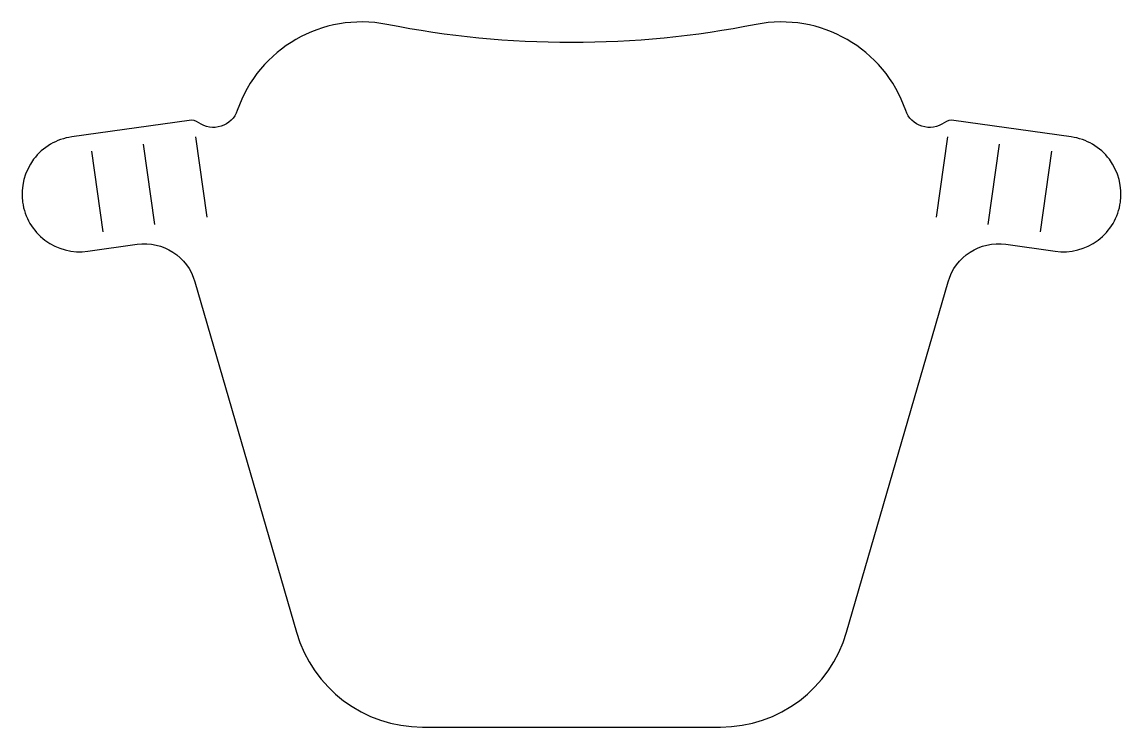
# Model space of a CAD drawing. Header units: millimetres. Extents: x 362 to 781, y 84 to 353.
import ezdxf

# ---------------------------------------------------------------- set-up
doc = ezdxf.new("R2010")
doc.units = ezdxf.units.MM
doc.layers.add('Corte', color=4, linetype='Continuous')
doc.layers.add('corte interior', color=5, linetype='Continuous')

msp = doc.modelspace()

# ---------------------------------------------------------------- linework, layer by layer
at = {"layer": 'Corte'}
msp.add_lwpolyline([(641.81, 351.89, -0.09794), (501.14, 351.89, 0.374664), (444.17, 319.15, -0.501831), (429.48, 314.47, 0.19269), (425.87, 315.35), (381.1, 309.06, 0.414214), (362.38, 284.22), (362.38, 284.22, 0.414214), (387.23, 265.49), (406.02, 268.13, -0.373169), (428.01, 253.89), (466.68, 120.3, 0.333897), (514.71, 84.2), (628.23, 84.2, 0.333897), (676.26, 120.3), (714.93, 253.89, -0.373169), (736.92, 268.13), (755.71, 265.49, 0.414214), (780.56, 284.22), (780.56, 284.22, 0.414214), (761.84, 309.06), (717.07, 315.35, 0.19269), (713.46, 314.47, -0.501831), (698.77, 319.15, 0.374664), (641.81, 351.89)], format="xyb", dxfattribs=at)
at = {"layer": 'corte interior'}
for p, q in [((412.78, 275.65), (408.46, 306.34)), ((428.27, 309.13), (432.58, 278.43)), ((714.67, 309.13), (710.36, 278.43)), ((730.16, 275.65), (734.48, 306.34)), ((388.66, 303.56), (392.97, 272.86)), ((754.28, 303.56), (749.97, 272.86))]:
    msp.add_line(p, q, dxfattribs=at)

doc.saveas('drawing.dxf')
